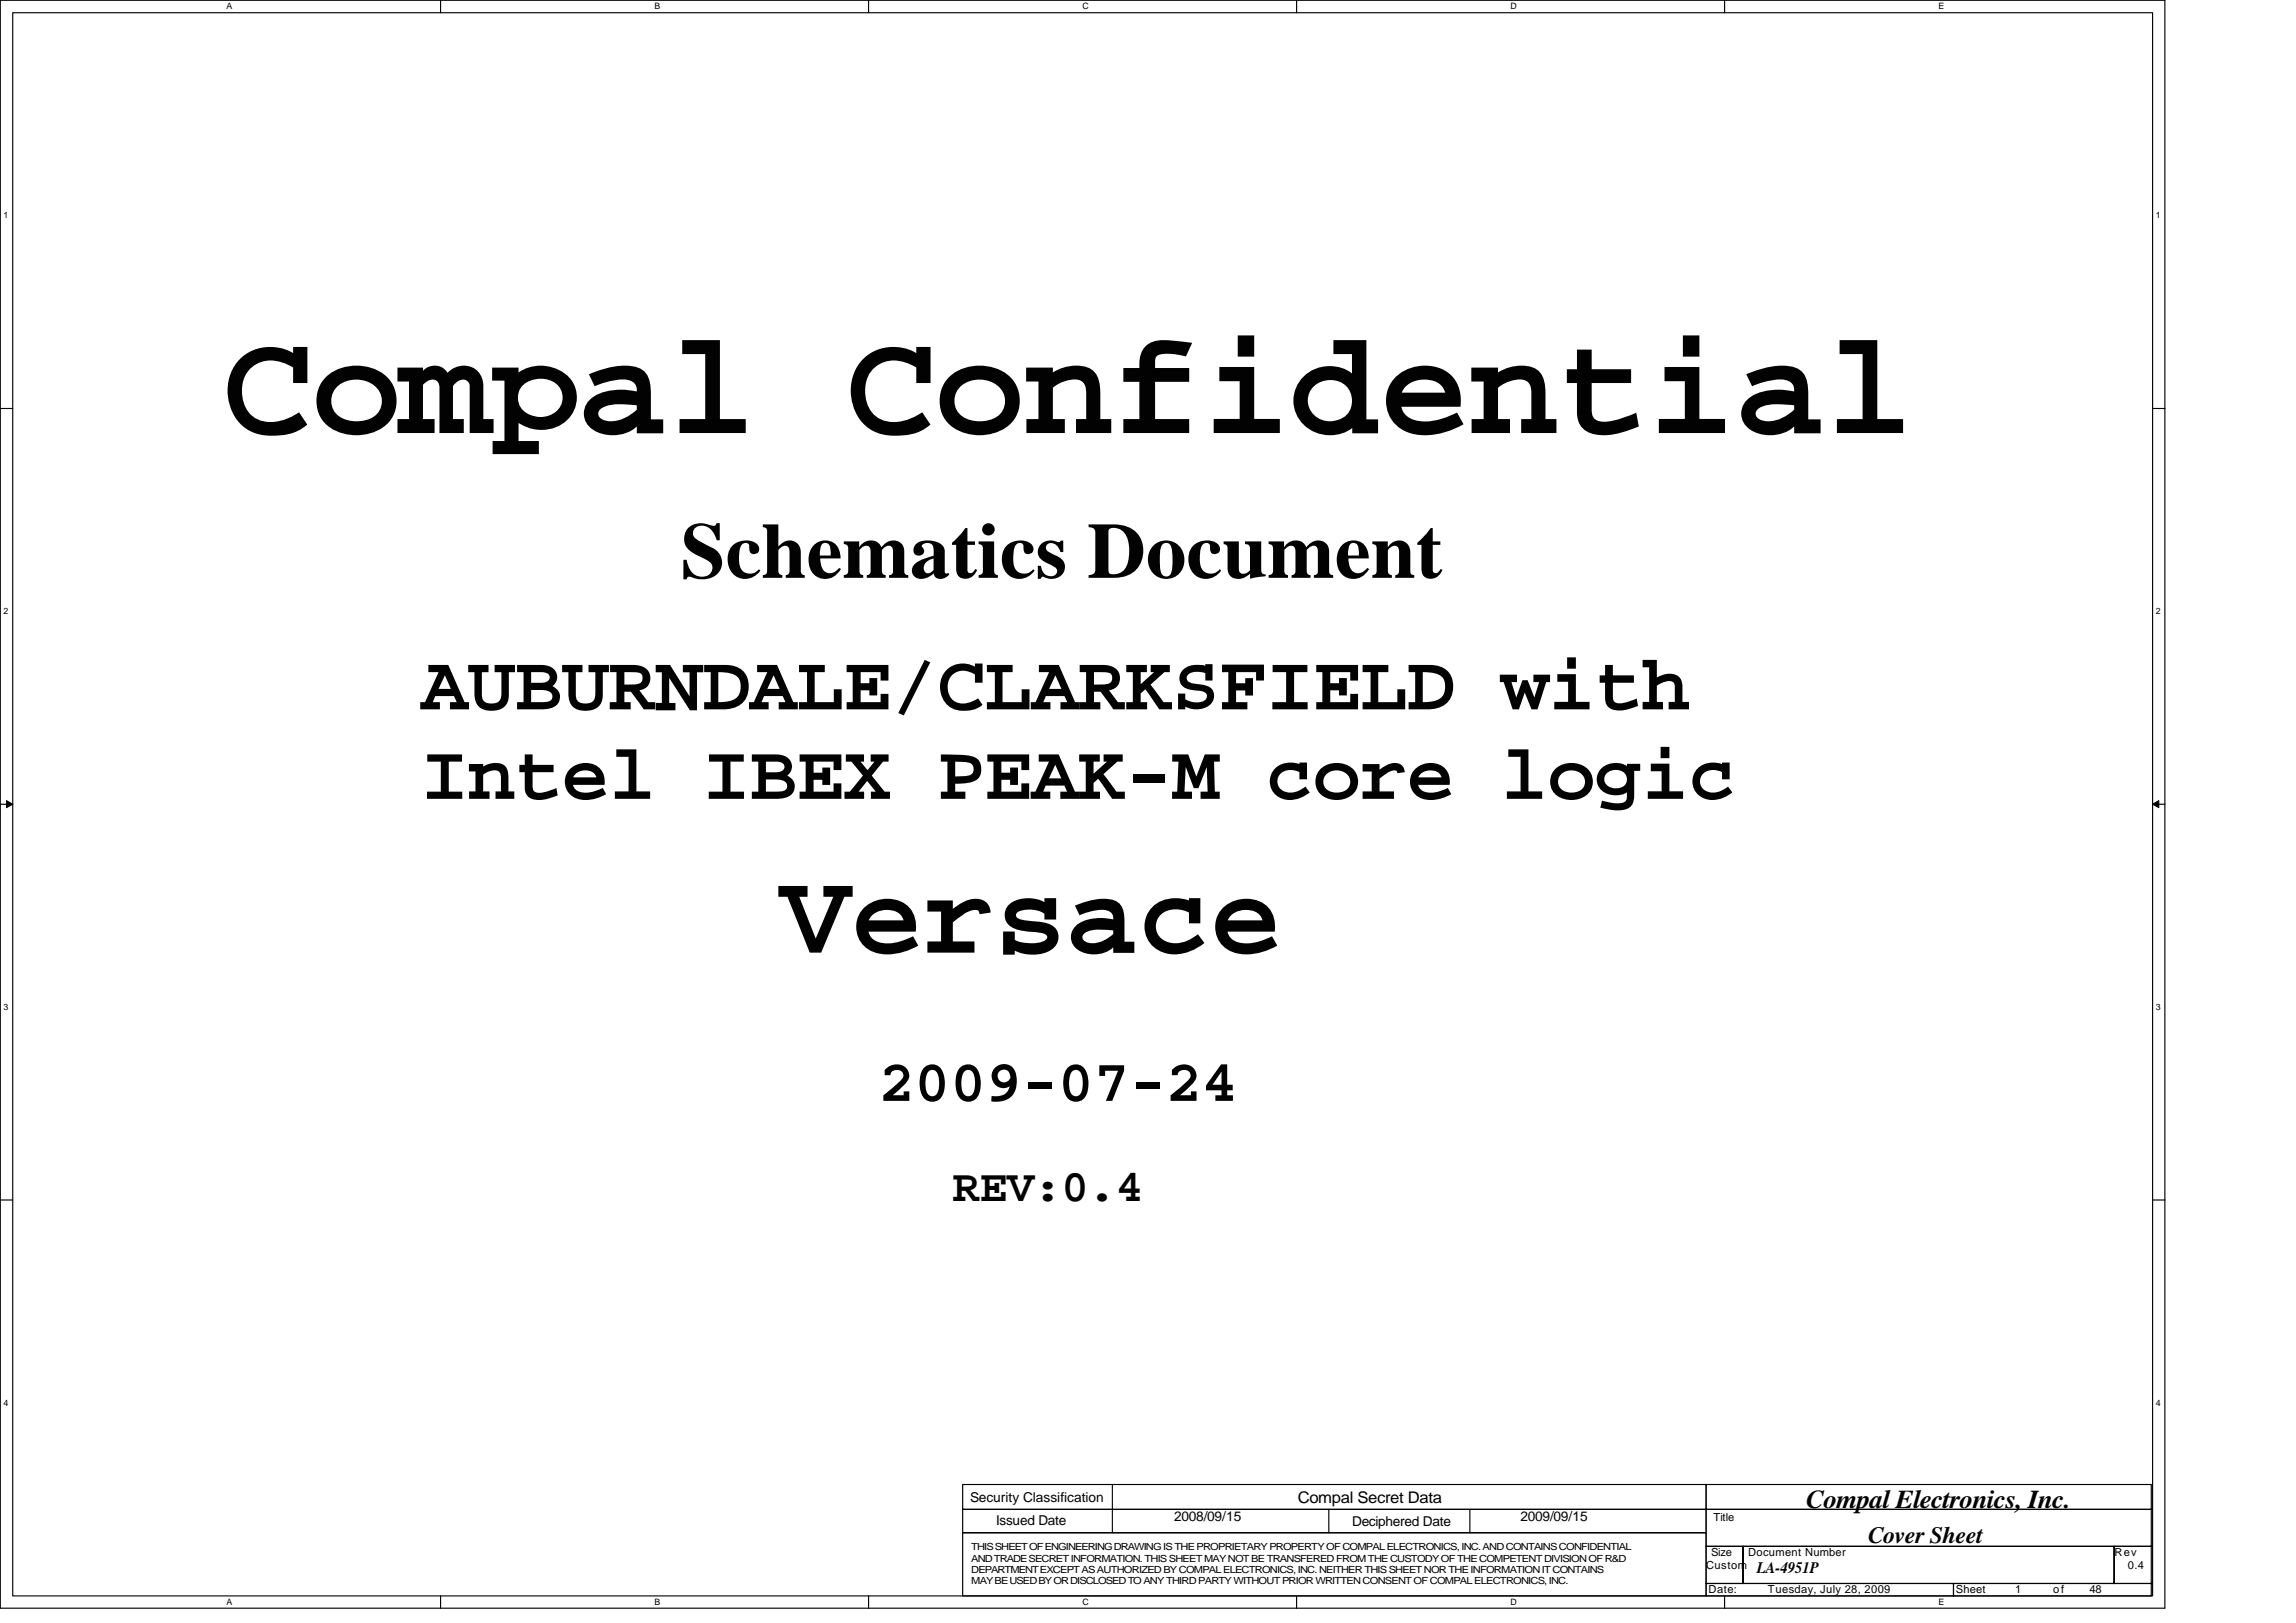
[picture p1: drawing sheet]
<svg xmlns="http://www.w3.org/2000/svg" width="297mm" height="210mm" viewBox="0 0 297 210" stroke-linecap="round" stroke-linejoin="round" font-family="sans-serif">
<defs><g id="words">
<text font-size="19.2" fill="#010202" x="28.8" y="56">Compal Confidential</text>
<text font-size="15.3" fill="#010202" x="100.9" y="123.2">Versace</text>
<g font-size="10.2" fill="#010202">
<text x="88.1" y="74.8">Schematics Document</text>
<text x="54.5" y="91.8">AUBURNDALE/CLARKSFIELD with</text>
<text x="54.5" y="103.4">Intel IBEX PEAK-M core logic</text>
</g>
<text font-size="7.7" fill="#010202" x="113.7" y="142.4">2009-07-24</text>
<text font-size="5.9" fill="#010202" x="123.3" y="155.4">REV:0.4</text>
<text font-size="3.3" fill="#010202" x="233.7" y="195.1">Compal Electronics, Inc.</text>
<text font-size="3" fill="#010202" x="241.7" y="199.6">Cover Sheet</text>
<g font-size="2.1" fill="#010202">
<text x="167.9" y="194.4">Compal Secret Data</text>
<text x="227.3" y="203.5">LA-4951P</text>
</g>
<g font-size="1.8" fill="#010202">
<text x="125.5" y="194.3">Security Classification</text>
<text x="128.9" y="197.3">Issued Date</text>
<text x="151.9" y="196.8">2008/09/15</text>
<text x="174.9" y="197.5">Deciphered Date</text>
<text x="196.7" y="196.8">2009/09/15</text>
</g>
<g font-size="1.4" fill="#010202">
<text x="221.7" y="196.7">Title</text>
<text x="220.7" y="203">Custom</text>
<text x="221.4" y="201.4">Size</text>
<text x="226.2" y="201.4">Document Number</text>
<text x="273.6" y="201.4">Rev</text>
<text x="275.3" y="203">0.4</text>
<text x="221" y="206.2">Date:</text>
<text x="228.7" y="206.2">Tuesday, July 28, 2009</text>
<text x="253" y="206.2">Sheet</text>
<text x="260.7" y="206.2">1</text>
<text x="265.6" y="206.2">of</text>
<text x="270.3" y="206.2">48</text>
</g>
<g font-size="1.3" fill="#010202">
<text x="125.7" y="200.6">THIS SHEET OF ENGINEERING DRAWING IS THE PROPRIETARY PROPERTY OF COMPAL ELECTRONICS, INC. AND CONTAINS CONFIDENTIAL</text>
<text x="125.7" y="202">AND TRADE SECRET INFORMATION. THIS SHEET MAY NOT BE TRANSFERED FROM THE CUSTODY OF THE COMPETENT DIVISION OF R&amp;D</text>
<text x="125.7" y="203.5">DEPARTMENT EXCEPT AS AUTHORIZED BY COMPAL ELECTRONICS, INC. NEITHER THIS SHEET NOR THE INFORMATION IT CONTAINS</text>
<text x="125.7" y="205">MAY BE USED BY OR DISCLOSED TO ANY THIRD PARTY WITHOUT PRIOR WRITTEN CONSENT OF COMPAL ELECTRONICS, INC.</text>
</g>
<g font-size="1.1" fill="#010202">
<text x="29.3" y="1.2">A</text>
<text x="84.7" y="1.2">B</text>
<text x="140" y="1.2">C</text>
<text x="195.4" y="1.2">D</text>
<text x="250.8" y="1.2">E</text>
<text x=".4" y="28.3">1</text>
<text x="278.9" y="28.3">1</text>
<text x=".4" y="79.5">2</text>
<text x="278.9" y="79.5">2</text>
<text x=".4" y="130.7">3</text>
<text x="278.9" y="130.7">3</text>
<text x=".4" y="181.9">4</text>
<text x="278.9" y="181.9">4</text>
<text x="29.3" y="207.7">A</text>
<text x="84.7" y="207.7">B</text>
<text x="140" y="207.7">C</text>
<text x="195.4" y="207.7">D</text>
<text x="250.8" y="207.7">E</text>
</g>
</g></defs>
<path d="M0 0h280.1v208.1h-280.1zM1.6 1.6h276.9v204.9h-276.9z" fill="none" stroke="#010202" stroke-width=".15"/>
<g fill="#fff">
<path d="M29.3 .2h.8v1.3h-.8z"/>
<path d="M29.3 206.6h.8v1.3h-.8z"/>
</g>
<path d="M57 0v1.6M57 206.5v1.6" fill="none" stroke="#010202" stroke-width=".15"/>
<g fill="#fff">
<path d="M84.7 .2h.7v1.3h-.7z"/>
<path d="M84.7 206.6h.7v1.3h-.7z"/>
</g>
<path d="M112.4 0v1.6M112.4 206.5v1.6" fill="none" stroke="#010202" stroke-width=".15"/>
<g fill="#fff">
<path d="M140 .2h.8v1.3h-.8z"/>
<path d="M140 206.6h.8v1.3h-.8z"/>
</g>
<path d="M167.7 0v1.6M167.7 206.5v1.6" fill="none" stroke="#010202" stroke-width=".15"/>
<g fill="#fff">
<path d="M195.4 .2h.8v1.3h-.8z"/>
<path d="M195.4 206.6h.8v1.3h-.8z"/>
</g>
<path d="M223.1 0v1.6M223.1 206.5v1.6" fill="none" stroke="#010202" stroke-width=".15"/>
<g fill="#fff">
<path d="M250.8 .2h.7v1.3h-.7z"/>
<path d="M250.8 206.6h.7v1.3h-.7z"/>
<path d="M.4 27.2h.7v1.3h-.7z"/>
<path d="M278.9 27.2h.6v1.3h-.6z"/>
<path d="M.4 78.4h.7v1.3h-.7z"/>
<path d="M278.9 78.4h.6v1.3h-.6z"/>
</g>
<path d="M0 52.8h1.6M278.5 52.8h1.6" fill="none" stroke="#010202" stroke-width=".15"/>
<g fill="#fff">
<path d="M.4 129.6h.7v1.3h-.7z"/>
<path d="M278.9 129.6h.6v1.3h-.6z"/>
</g>
<path d="M0 104.1h1.6M278.5 104.1h1.6" fill="none" stroke="#010202" stroke-width=".15"/>
<path d="M.8 103.6l.8 .5-.8 .4z" fill="#010202"/>
<path d="M.8 103.6l.8 .5-.8 .4z" fill="none" stroke="#010202" stroke-width=".13"/>
<path d="M278.5 104.1l.8-.5v.9z" fill="#010202"/>
<path d="M278.5 104.1l.8-.5v.9z" fill="none" stroke="#010202" stroke-width=".13"/>
<g fill="#fff">
<path d="M.4 180.8h.7v1.3h-.7z"/>
<path d="M278.9 180.8h.6v1.3h-.6z"/>
</g>
<g fill="none" stroke="#010202" stroke-width=".15">
<path d="M0 155.3h1.6M278.5 155.3h1.6M124.5 192.1h96.2v3.2h-96.2zM124.5 195.3h96.2v3h-96.2zM124.5 198.3h96.2v8.2h-96.2zM143.9 192.1v6.2M171.9 195.3v3M190.2 195.3v3M220.7 192.1h57.6v3.2h-57.6zM220.7 195.3h57.6v4.8h-57.6zM220.7 200.1h4.8v4.8h-4.8zM220.7 204.9h32v1.6h-32z"/>
<path d="M225.5 200.1h48v4.8h-48zM252.7 204.9h25.6v1.6h-25.6zM273.5 200.1h4.8v4.8h-4.8z"/>
</g>
<use href="#words"/>
</svg>
